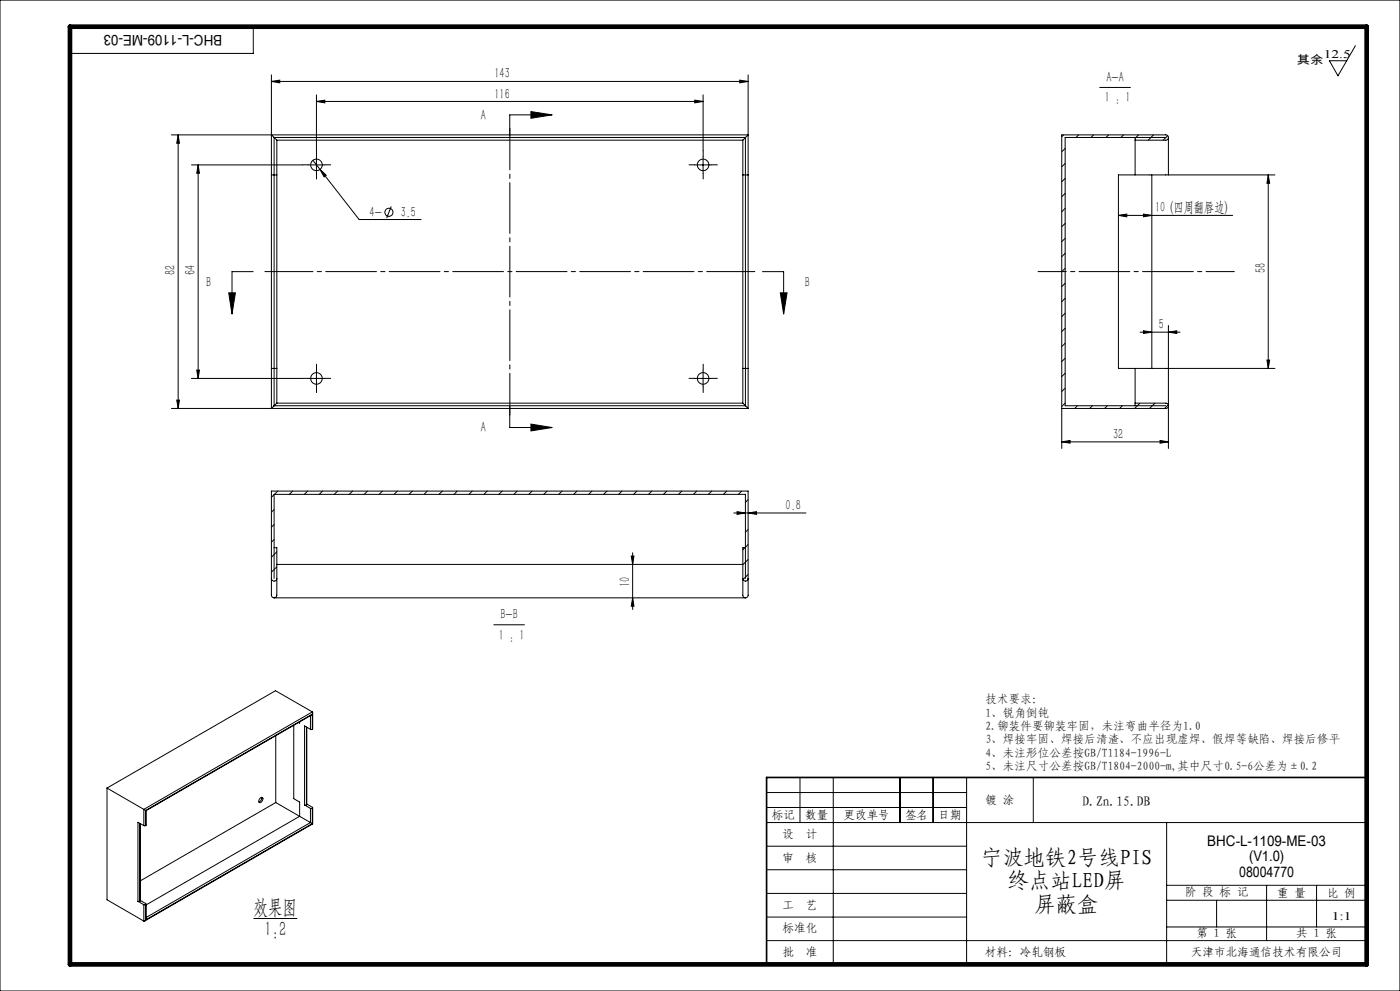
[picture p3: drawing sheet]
<svg xmlns="http://www.w3.org/2000/svg" width="420mm" height="297mm" viewBox="0 0 420 297" stroke-linecap="round" stroke-linejoin="round" font-family="sans-serif">
<defs><g id="words">
<g font-size="6.4">
<text x="294.4" y="259.2">宁波地铁2号线PIS</text>
<text x="302.4" y="266.2">终点站LED屏</text>
<text x="310.4" y="273.3">屏蔽盒</text>
</g>
<g font-size="6.3">
<text x="76" y="274">效果图</text>
<text x="79.3" y="280.5">1:2</text>
</g>
<g font-size="4.4">
<text x="66.7" y="10.6" transform="rotate(-180 66.7 10.6)">BHC-L-1109-ME-03</text>
<text x="148.3" y="23.5">143</text>
<text x="148.3" y="29.5">116</text>
<text x="331.9" y="24.5">A-A</text>
<text x="144.2" y="35.9">A</text>
<text x="331.5" y="30.7">1 : 1</text>
<text x="110.9" y="64.9">4-</text>
<text x="120.2" y="64.9">3.5</text>
<text x="346.5" y="63.7">10 (四周翻唇边)</text>
<text x="52.6" y="82.3" transform="rotate(-90 52.6 82.3)">82</text>
<text x="58.6" y="82.3" transform="rotate(-90 58.6 82.3)">64</text>
<text x="379.6" y="81.9" transform="rotate(-90 379.6 81.9)">58</text>
<text x="61.8" y="85.9">B</text>
<text x="241.5" y="85.9">B</text>
<text x="347.6" y="98.6">5</text>
<text x="144.2" y="129.6">A</text>
<text x="333.9" y="131.5">32</text>
<text x="235.7" y="152.9">0.8</text>
<text x="188.9" y="175.8" transform="rotate(-90 188.9 175.8)">10</text>
<text x="150.1" y="185.5">B-B</text>
<text x="149.7" y="191.7">1 : 1</text>
<text x="362.2" y="253.4">BHC-L-1109-ME-03</text>
<text x="371.8" y="262.7">08004770</text>
<text x="374.7" y="258.1">(V1.0)</text>
</g>
<text font-size="4.1" x="324.7" y="241.5">D.Zn.15.DB</text>
<g font-size="3.5">
<text x="397.2" y="17.4">12.5</text>
<text x="389.1" y="19.3">其余</text>
<text x="231.5" y="245.3">标记</text>
<text x="241.5" y="245.4">数量</text>
<text x="253" y="245.3">更改单号</text>
<text x="271.5" y="245.4">签名</text>
<text x="281.5" y="245.4">日期</text>
<text x="295.6" y="240.8">镀 涂</text>
<text x="234.8" y="251.2">设</text>
<text x="241.8" y="251.2">计</text>
<text x="234.8" y="258.2">审</text>
<text x="241.8" y="258.2">核</text>
<text x="355.4" y="268.6">阶 段 标 记</text>
<text x="383.1" y="268.8">重 量</text>
<text x="398.1" y="268.7">比 例</text>
<text x="234.8" y="272.5">工</text>
<text x="241.8" y="272.5">艺</text>
<text x="399.5" y="275.7">1:1</text>
<text x="234.8" y="279.5">标准化</text>
<text x="358.9" y="280.9">第 1 张</text>
<text x="388.9" y="280.9">共 1 张</text>
<text x="234.8" y="286.5">批</text>
<text x="241.8" y="286.5">准</text>
<text x="295.5" y="286.4">材料：冷轧钢板</text>
<text x="357.3" y="286.5">天津市北海通信技术有限公司</text>
</g>
<g font-size="3.5" fill="#191924">
<text x="295.6" y="210.8">技术要求：</text>
<text x="295.6" y="214.8">1、锐角倒钝</text>
<text x="295.6" y="218.8">2.铆装件要铆装牢固，未注弯曲半径为1.0</text>
<text x="295.6" y="222.8">3、焊接牢固、焊接后清渣、不应出现虚焊、假焊等缺陷、焊接后修平</text>
<text x="295.6" y="226.8">4、未注形位公差按GB/T1184-1996-L</text>
<text x="295.6" y="230.8">5、未注尺寸公差按GB/T1804-2000-m,其中尺寸0.5-6公差为±0.2</text>
</g>
</g></defs>
<g fill="none" stroke="#000" stroke-width=".3">
<path d="M0 0h420v297h-420zM76 8v8h-55M406.6 13.7l-5.2 9-2.6-4.5h5.2M81.4 24.4l2.5-.4v.8zM81.4 22.4v100l.8-.8M81.4 24.4h143M94.9 30.4l2.5-.4v.8zM94.9 28.4v16.8M94.9 30.4h116M159.3 33.4l6.3 1-6.3 1.1zM165.6 34.4h-12.7v6.4M208.4 30l2.5 .4-2.5 .4z"/>
<path d="M210.9 28.4v16.8M221.9 24l2.5 .4-2.5 .4zM224.4 22.4v100M329.9 26.2h9.2M51.4 40.4h173l-.8 .8M53.4 40.4l.4 2.5h-.8zM53.4 40.4v82M57.4 49.4h33.3M59.4 49.4l.4 2.5h-.8zM59.4 49.4v64M81.4 40.4l.8 .8M81.4 52.4h1.6"/>
<path d="M82.2 41.2l.8 .8M82.2 41.2h141.4M82.2 41.2v80.4M83 42v78.8M83 42h139.8M92.4 49.4h5M93.9 48l2.1 2.8M94.9 46.9v5M96 50.8l1.9 1.7-.7 .5zM96 50.8l11.7 15h18.6M208.4 49.4h5M210.9 46.9v5"/>
<path d="M222.8 52.4h1.6M222.8 42v78.8M223.6 41.2l-.8 .8M223.6 41.2v80.4M319.1 40.4l-.6 .6M319.5 44.5l-1 1M319.5 49l-1 1M319.5 53.5l-1 1M319.5 58l-1 1M323.6 40.4l-.8 .8M328.1 40.4l-.8 .8M332.6 40.4l-.8 .8"/>
<path d="M337.1 40.4l-.8 .8M340.5 41.2v11.2M341.6 40.4l-1.1 1M345.5 52.4v58M346.1 40.4l-1.6 1.6M349.7 41.2h-30.2v80.4h30.2M350.3 40.7l-1.4 1.3M350.5 52.4h32M350.5 41.2a.73 .73 0 0 0-.8-.8h-31.2v94M350.5 41.2a.78 .78 0 0 1-.8 .8h-9.2M350.5 52.4h-15v58h47M350.5 41.2v11.2"/>
<path d="M380.5 52.4l.4 2.5h-.8zM380.5 52.4v58M117.4 61.9l-1.4 3.5M319.5 62.4l-1 1.1M319.5 67l-1 .9M319.5 71.4l-1 1M319.5 75.9l-1 1M335.5 64.6l2.5-.4v.8zM335.5 64.6h34.3M343 64.2l2.5 .4-2.5 .4zM68.6 87.8h2l-1 6.3zM76 81.4h-6.4v12.7"/>
<path d="M228.7 81.4h6.4v12.7M234.1 87.8h2l-1 6.3zM319.5 80.4l-1 1M319.5 84.9l-1 1M319.5 89.4l-1 1M319.5 93.9l-1 1M319.5 98.4l-1 1M342 99.6h12M343 99.1l2.5 .5-2.5 .3zM350.5 99.6l2.5-.5v.8zM350.5 97.5v36.9M53 119.9h.8l-.4 2.5z"/>
<path d="M57.4 113.4h33.3M59 110.9h.8l-.4 2.5zM81.4 110.4h1.6M92.4 113.4h5M94.9 110.9v5M208.4 113.4h5M210.9 110.9v5M222.8 110.4h1.6M319.5 102.9l-1 1M319.5 107.3l-1 1.1M319.5 111.9l-1 1M319.5 116.3l-1 1"/>
<path d="M340.5 110.4v11.2M380.1 107.9h.8l-.4 2.5zM82.2 121.6h141.4M83 120.8l-.8 .8M83 120.8h139.8M152.9 121.8v6.3h12.7M159.3 127.1l6.3 1-6.3 1zM222.8 120.8l.8 .8M223.6 121.6l.8 .8M224.4 122.4h-173M318.5 132.4l2.5-.4v.8zM318.5 132.4h32"/>
<path d="M319.5 120.8l-1 1M323.2 121.6l-.8 .8M327.7 121.6l-.8 .8M332.2 121.6l-.8 .8M336.7 121.6l-.8 .8M340.5 120.8h9.2a.79 .79 0 0 1 .8 .8 .79 .79 0 0 1-.8 .8h-31.2M342 120.8l-1.6 1.6M346.5 120.8l-1.6 1.6M348 132l2.5 .4-2.5 .4zM350.5 121.3l-1.1 1.1M82.2 148.2l-.8 .8M82.2 152.7l-.8 .8"/>
<path d="M82.2 157.2l-.8 .8M82.2 148.2v25.2M82.2 148.2h141.4v25.2M83.3 147.2l-1 1M87.8 147.2l-1 1M92.3 147.2l-1 1M96.8 147.2l-1 1M101.3 147.2l-1 1M105.8 147.2l-1 1M110.2 147.2l-.9 1M114.7 147.2l-1 1M119.2 147.2l-1 1"/>
<path d="M123.7 147.2l-1 1M128.2 147.2l-1 1M132.7 147.2l-1 1M137.2 147.2l-1 1M141.7 147.2l-1 1M146.2 147.2l-1 1M150.7 147.2l-1.1 1M155.2 147.2l-1 1M159.6 147.2l-1 1M164.1 147.2l-1 1M168.6 147.2l-1 1M173.1 147.2l-1 1"/>
<path d="M177.6 147.2l-1 1M182.1 147.2l-1 1M186.6 147.2l-1 1M191.1 147.2l-1 1M195.5 147.2l-.9 1M200.1 147.2l-1.1 1M204.5 147.2l-.9 1M209 147.2l-1 1M213.5 147.2l-1 1M218 147.2l-1 1M220.1 153.7h21.7M221.1 153.3l2.5 .4-2.5 .5z"/>
<path d="M222.5 147.2l-1 1M224.4 149.7l-.8 .8M224.4 158.7l-.8 .8M224.4 153.7l2.5-.4v.9zM81.4 173.4a.81 .81 0 0 0 .8 .8 .81 .81 0 0 0 .8-.8M82.2 161.7l-.8 .8M82.2 179.2l-.6-.4-.2-.4v-31.2h143v31.3l-.3 .5-.5 .2M82.2 164.1h.8v14.3l-.1 .4-.7 .4M82.2 179.2h141.4M83 165.4l-1.6 1.6M83 169.9l-1.6 1.6M83 169.2h139.8"/>
<path d="M189.4 166.6h.8l-.4 2.6zM189.8 179.2l.4 2.5h-.8zM189.8 165.7v17M222.8 173.4a.79 .79 0 0 0 .8 .8 .79 .79 0 0 0 .8-.8M223.4 164.1l-.6 .7M223.6 164.1h-.8v14.3a.78 .78 0 0 0 .8 .8M224.4 163.2l-.8 .8M224.4 167.7l-1.6 1.6M224.4 172.2l-1.5 1.5M148.1 187.3h9.2M88.1 217.4v22l1.8 1v4.2l-46.1 26.6M89.9 216.4v.3l-.3-.2"/>
<path d="M91.9 217.9v23.4M92 218l-.1 23.3M93.1 218.6h.6M93.1 214.5v4.1M93.1 218.6l-1.7-1v23.7M93.7 213.4v.6M93.7 214l-49.9 29M93.7 214l-50 28.9M93.7 213.4l-50.6 29.2M93.7 213.4l-11-6.4-50.6 29.2M93.7 214v4.6M93.8 213.6l-.1 5"/>
<path d="M32.1 236.2l11 6.4M32.1 236.2v33.5l11 6.3M78.1 239.2l.4-.2a.87 .87 0 0 1 .3 1 .87 .87 0 0 1-.9 .6l-.3-.7zM78.5 239a1.21 1.21 0 0 1-.8 1.3M82.7 220.5v20M230 237.5h60M240 233v13.5M250 233v56M268 233h82M270 233v13.5M280 233v13.5M290 233v56"/>
<path d="M310 233v13.5M41.9 246.8v23.3M42.1 246.8l-.2 23.3M43.1 242.6l.6 .3M43.1 247.4h.6M43.1 242.6v4.8M43.1 247.4l-1.7-1v23.7M43.7 242.9l.1 .1M43.7 242.9v4.5M43.8 243l-.1 4.4M82.7 240.5l-40.6 23.5M82.7 240.5l10.4 6"/>
<path d="M91.4 241.3h.5M91.4 241.3l1.7 1M92 241l1.8 1-.1 .3M93.1 246.5l.6 .3M93.1 242.3h.6M93.1 242.3v4.2M93.1 246.5l-49.3 28.5M93.7 246.8l.1 .1M93.7 246.8l-50 28.9M93.7 242.3v4.5M93.8 246.9l-50.4 29.1M93.8 242.1v4.8"/>
<path d="M230 246.5h180M230 242h60M230 253.6h60M350 246.5v42.5M41.4 270.1h.5M41.4 270.1l1.7 1M42.1 269.8l1.6 1v.3M43.1 271.1h.6M43.1 271.1v4.9M43.7 275.7l-.6 .3M43.7 271.1v4.6M43.8 271l-.1 4.7"/>
<path d="M76 275.3h13.2M230 260.7h60M230 267.8h60M230 274.8h60M350 269.8h60M350 265.3h60M350 277.8h60M365 269.8v8M380 265.3v16.6M395 265.3v12.5M230 281.9h180"/>
<circle cx="94.9" cy="49.4" r="1.75"/>
<circle cx="210.9" cy="49.4" r="1.75"/>
<circle cx="116.7" cy="63.6" r="1.21"/>
<circle cx="94.9" cy="113.4" r="1.75"/>
<circle cx="210.9" cy="113.4" r="1.75"/>
</g>
<g fill="none" stroke="#000" stroke-width=".3" stroke-dasharray="15.2 1.3 1.3 1.3">
<path d="M92.5 49.4h-1.8M95 46.9v-1.8M95 51.9v1.7M97.5 49.4h1.7M208.5 49.4h-1.8M211 46.9v-1.8M211 51.9v1.7M213.5 49.4h1.7M92.5 113.4h-1.8M95 110.9v-1.8M95 115.9v1.7M97.5 113.4h1.7"/>
<path d="M208.5 113.4h-1.8M211 110.9v-1.8M211 115.9v1.7M213.5 113.4h1.7"/>
</g>
<path d="M153 38.4v86" fill="none" stroke="#000" stroke-width=".3" stroke-dasharray="15.2 1.3 1.3 1.3" stroke-dashoffset="2.7"/>
<path d="M226.5 81.4h-147" fill="none" stroke="#000" stroke-width=".3" stroke-dasharray="15.2 1.3 1.3 1.3" stroke-dashoffset=".8"/>
<path d="M370.3 81.4h-58.9" fill="none" stroke="#000" stroke-width=".3" stroke-dasharray="15.2 1.3 1.3 1.3" stroke-dashoffset="6.8"/>
<path d="M410 233h-180v56" fill="none" stroke="#000" stroke-width=".5"/>
<path d="M21 8h389v281h-389z" fill="none" stroke="#000" stroke-width="1.4"/>
<g fill="#000">
<path d="M81.4 24.4l2.5-.4v.8zM221.9 24l2.5 .4-2.5 .4zM94.9 30.4l2.5-.4v.8zM208.4 30l2.5 .4-2.5 .4zM96 50.8l1.2 2.2 .7-.5zM318.5 132.4l2.5-.4v.8zM348 132l2.5 .4-2.5 .4z"/>
<path d="M159.3 33.4l6.3 1-6.3 1.1zM159.3 127.1l6.3 1-6.3 1zM68.6 87.8h2l-1 6.3zM234.1 87.8h2l-1 6.3z"/>
<path d="M53.4 40.4l.4 2.5h-.8zM53 119.9h.8l-.4 2.5zM59.4 49.4l.4 2.5h-.8zM59 110.9h.8l-.4 2.5zM380.5 52.4l.4 2.5h-.8zM380.1 107.9h.8l-.4 2.5zM189.4 166.6h.8l-.4 2.6zM189.8 179.2l.4 2.5h-.8z"/>
<path d="M335.5 64.6l2.5-.4v.8zM343 64.2l2.5 .4-2.5 .4zM343 99.1l2.5 .5-2.5 .3zM350.5 99.6l2.5-.5v.8z"/>
<path d="M221.1 153.3l2.5 .4-2.5 .5zM224.4 153.7l2.5-.4v.9z"/>
</g>
<use href="#words"/>
</svg>
